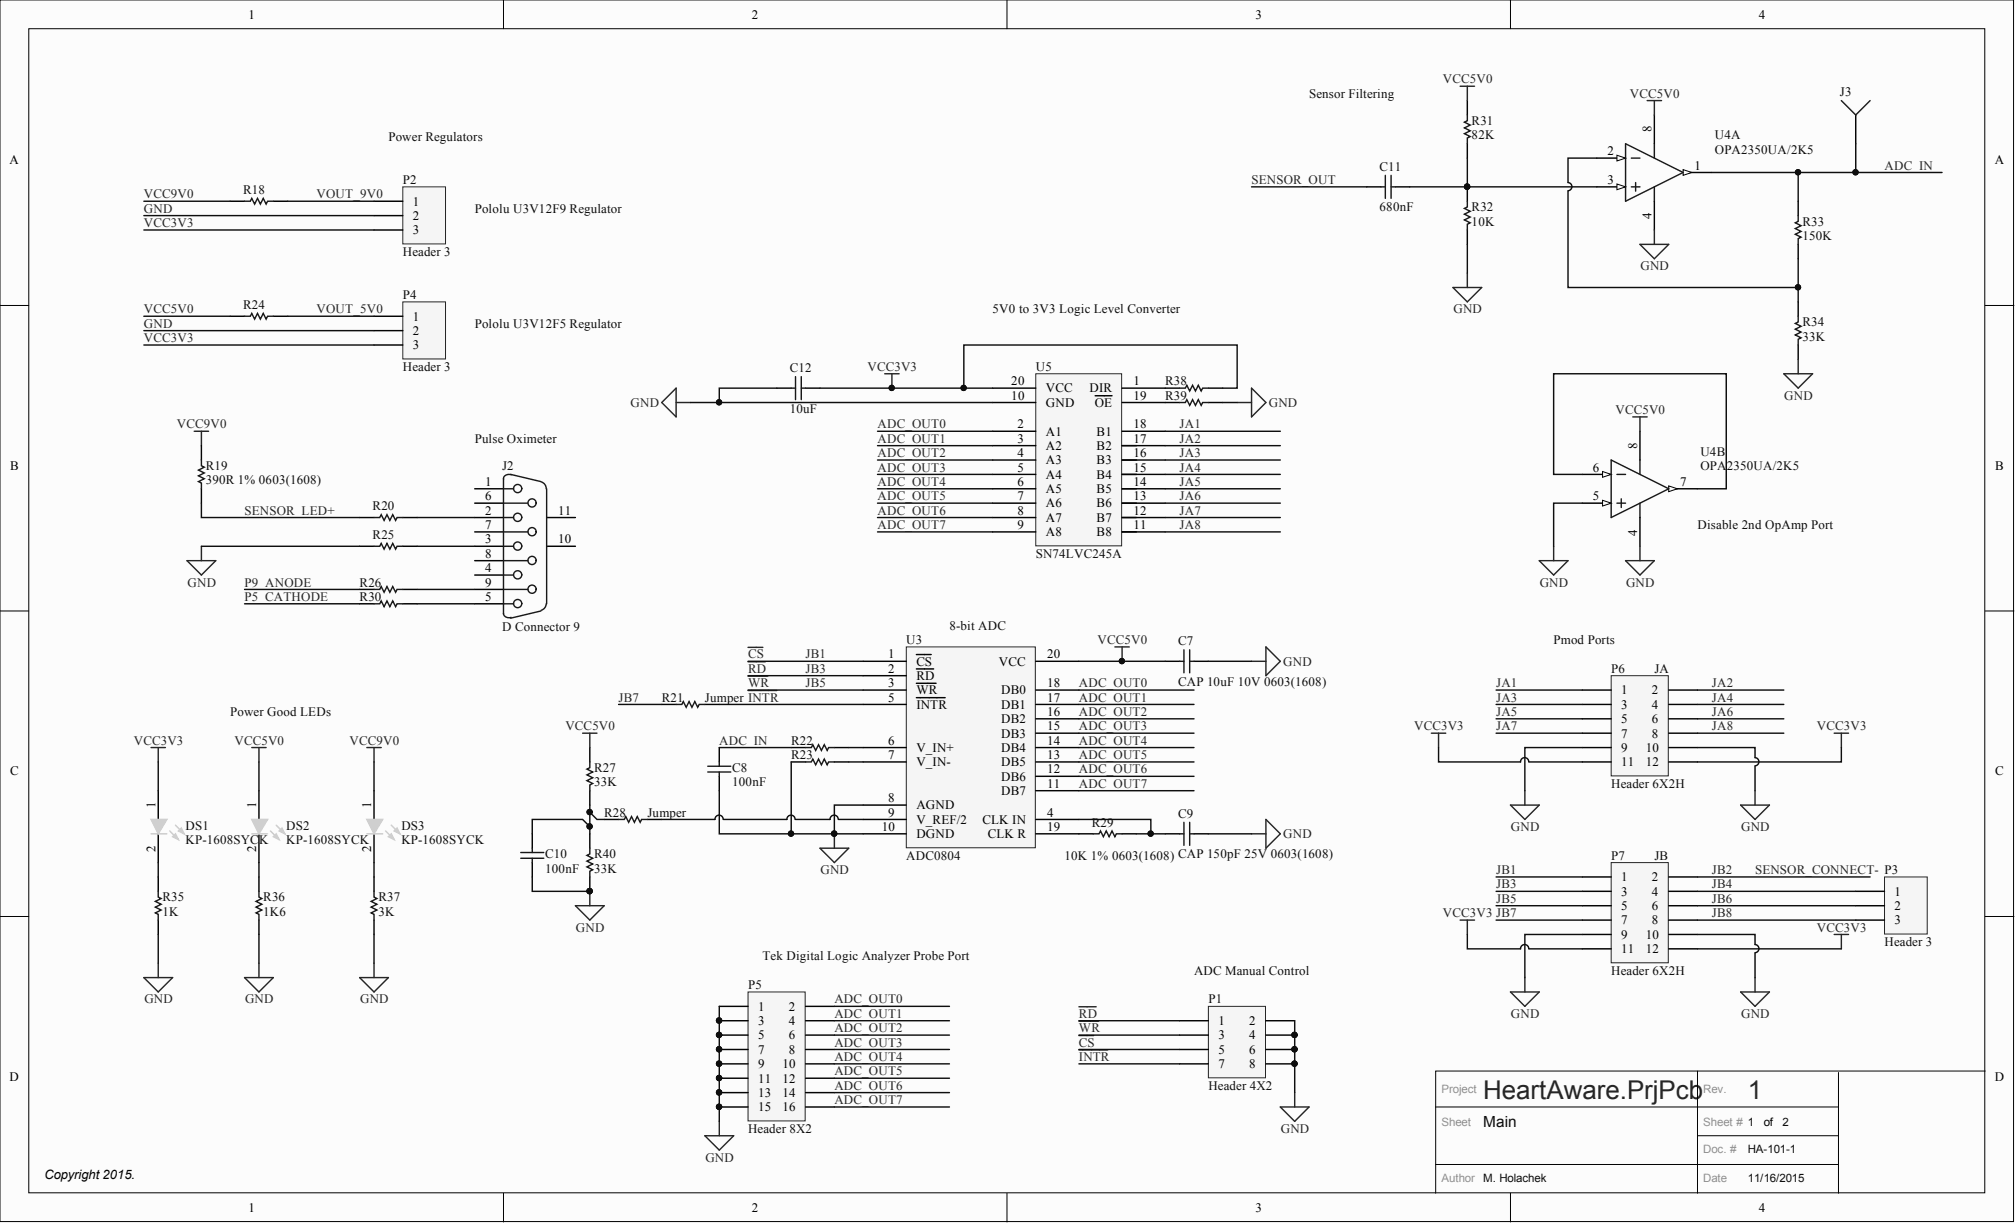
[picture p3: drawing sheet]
<svg xmlns="http://www.w3.org/2000/svg" width="356mm" height="216mm" viewBox="0 0 356 216" stroke-linecap="round" stroke-linejoin="round" font-family="sans-serif">
<defs><g id="words">
<g font-size="4.6" fill="#262626">
<text x="261.6" y="193.8">HeartAware.PrjPcb</text>
<text x="308.3" y="193.8">1</text>
</g>
<text font-size="2.7" fill="#0e0e0e" x="261.6" y="198.7">Main</text>
<g font-size="2.3">
<text x="43.8" y="3.3">1</text>
<text x="132.6" y="3.3">2</text>
<text x="221.4" y="3.3">3</text>
<text x="310.2" y="3.3">4</text>
<text x="291.3" y="23.3" transform="rotate(-90 291.3 23.3)">8</text>
<text x="1.7" y="29">A</text>
<text x="283.5" y="27.4">2</text>
<text x="298.9" y="29.9">1</text>
<text x="351.9" y="29">A</text>
<text x="283.5" y="32.5">3</text>
<text x="72.8" y="36.3">1</text>
<text x="72.8" y="38.8">2</text>
<text x="72.8" y="41.3">3</text>
<text x="291.3" y="38.7" transform="rotate(-90 291.3 38.7)">4</text>
<text x="72.8" y="56.5">1</text>
<text x="72.8" y="59.1">2</text>
<text x="72.8" y="61.6">3</text>
<text x="178.4" y="70.5">10</text>
<text x="178.4" y="68">20</text>
<text x="184.5" y="71.8">GND</text>
<text x="184.5" y="69.2">VCC</text>
<text x="192.2" y="69.2">DIR</text>
<text x="193.1" y="71.8">OE</text>
<text x="200" y="68">1</text>
<text x="200" y="70.5">19</text>
<text x="179.5" y="75.6">2</text>
<text x="184.5" y="76.8">A1</text>
<text x="193.4" y="76.8">B1</text>
<text x="200" y="75.6">18</text>
<text x="1.8" y="82.8">B</text>
<text x="179.5" y="78.1">3</text>
<text x="179.5" y="80.6">4</text>
<text x="179.5" y="83.2">5</text>
<text x="184.5" y="79.4">A2 B2</text>
<text x="184.5" y="81.9">A3 B3</text>
<text x="193.4" y="81.9">B3</text>
<text x="193.4" y="79.4">B2</text>
<text x="194.9" y="83.2">15</text>
<text x="194.9" y="80.6">16</text>
<text x="194.9" y="78.1">17</text>
<text x="200" y="83.2">15</text>
<text x="200" y="80.6">16</text>
<text x="200" y="78.1">17</text>
<text x="281" y="83.2">6</text>
<text x="288.8" y="79.1" transform="rotate(-90 288.8 79.1)">8</text>
<text x="351.9" y="82.8">B</text>
<text x="85.6" y="85.7">1</text>
<text x="85.6" y="88.2">6</text>
<text x="179.5" y="85.7">6</text>
<text x="179.5" y="88.2">7</text>
<text x="184.5" y="84.4">A4 B4</text>
<text x="184.5" y="87">A5 B5</text>
<text x="184.5" y="89.5">A6 B6</text>
<text x="193.4" y="89.5">B6</text>
<text x="193.4" y="87">B5</text>
<text x="193.4" y="84.4">B4</text>
<text x="194.9" y="88.2">13</text>
<text x="194.9" y="85.7">14</text>
<text x="200" y="88.2">13</text>
<text x="200" y="85.7">14</text>
<text x="281" y="88.2">5</text>
<text x="296.4" y="85.7">7</text>
<text x="85.6" y="90.8">2</text>
<text x="85.6" y="95.9">3</text>
<text x="85.6" y="93.3">7</text>
<text x="98.5" y="90.8">11</text>
<text x="98.5" y="95.9">10</text>
<text x="179.5" y="90.8">8</text>
<text x="179.5" y="93.3">9</text>
<text x="184.5" y="92">A7 B7</text>
<text x="184.5" y="94.6">A8 B8</text>
<text x="193.4" y="92">B7</text>
<text x="193.4" y="94.6">B8</text>
<text x="194.9" y="93.3">11</text>
<text x="194.9" y="90.8">12</text>
<text x="200" y="90.8">12</text>
<text x="200" y="93.3">11</text>
<text x="288.8" y="94.5" transform="rotate(-90 288.8 94.5)">4</text>
<text x="85.6" y="100.9">4</text>
<text x="85.6" y="98.4">8</text>
<text x="85.6" y="106">5</text>
<text x="85.6" y="103.5">9</text>
<text x="156.6" y="116.1">1</text>
<text x="156.6" y="118.7">2</text>
<text x="161.6" y="117.4">CS</text>
<text x="161.6" y="119.9">RD</text>
<text x="176.2" y="117.4">VCC</text>
<text x="184.7" y="116.1">20</text>
<text x="156.6" y="121.2">3</text>
<text x="156.6" y="123.7">5</text>
<text x="161.6" y="122.5">WR</text>
<text x="161.6" y="125">INTR</text>
<text x="176.6" y="122.5">DB0</text>
<text x="176.6" y="125">DB1</text>
<text x="184.7" y="121.2">18</text>
<text x="184.7" y="123.7">17</text>
<text x="286" y="122.5">1</text>
<text x="286" y="125">3</text>
<text x="291.4" y="122.5">2</text>
<text x="291.4" y="125">4</text>
<text x="156.6" y="131.4">6</text>
<text x="176.6" y="127.6">DB2</text>
<text x="176.6" y="130.1">DB3</text>
<text x="184.7" y="126.3">16</text>
<text x="184.7" y="128.8">15</text>
<text x="184.7" y="131.4">14</text>
<text x="286" y="127.6">5</text>
<text x="286" y="130.1">7</text>
<text x="291.4" y="127.6">6</text>
<text x="291.4" y="130.1">8</text>
<text x="1.8" y="136.8">C</text>
<text x="156.6" y="133.9">7</text>
<text x="161.6" y="132.6">V_IN+</text>
<text x="161.6" y="135.2">V_IN-</text>
<text x="176.6" y="132.6">DB4</text>
<text x="176.6" y="135.2">DB5</text>
<text x="176.6" y="137.7">DB6</text>
<text x="184.7" y="133.9">13</text>
<text x="184.7" y="136.4">12</text>
<text x="286" y="132.6">9</text>
<text x="286" y="135.2">11</text>
<text x="290.3" y="132.6">10</text>
<text x="290.3" y="135.2">12</text>
<text x="351.9" y="136.8">C</text>
<text x="27.4" y="142.5" transform="rotate(-90 27.4 142.5)">1</text>
<text x="45.2" y="142.5" transform="rotate(-90 45.2 142.5)">1</text>
<text x="65.5" y="142.5" transform="rotate(-90 65.5 142.5)">1</text>
<text x="156.6" y="141.5">8</text>
<text x="161.6" y="142.8">AGND</text>
<text x="176.6" y="140.2">DB7</text>
<text x="184.7" y="139">11</text>
<text x="155.5" y="146.6">10</text>
<text x="156.6" y="144">9</text>
<text x="161.6" y="145.3">V_REF/2</text>
<text x="161.6" y="147.8">DGND</text>
<text x="173.3" y="145.3">CLK IN</text>
<text x="174.2" y="147.8">CLK R</text>
<text x="184.7" y="144">4</text>
<text x="184.7" y="146.6">19</text>
<text x="27.4" y="150.3" transform="rotate(-90 27.4 150.3)">2</text>
<text x="45.2" y="150.3" transform="rotate(-90 45.2 150.3)">2</text>
<text x="65.5" y="150.3" transform="rotate(-90 65.5 150.3)">2</text>
<text x="286" y="155.4">1</text>
<text x="291.4" y="155.4">2</text>
<text x="286" y="158">3</text>
<text x="286" y="160.5">5</text>
<text x="291.4" y="158">4</text>
<text x="291.4" y="160.5">6</text>
<text x="334.2" y="158">1</text>
<text x="334.2" y="160.5">2</text>
<text x="286" y="163.1">7</text>
<text x="286" y="165.6">9</text>
<text x="290.3" y="165.6">10</text>
<text x="291.4" y="163.1">8</text>
<text x="334.2" y="163.1">3</text>
<text x="286" y="168.1">11</text>
<text x="290.3" y="168.1">12</text>
<text x="133.7" y="178.3">1</text>
<text x="139.1" y="178.3">2</text>
<text x="133.7" y="180.8">3</text>
<text x="133.7" y="183.3">5</text>
<text x="133.7" y="185.9">7</text>
<text x="139.1" y="180.8">4</text>
<text x="139.1" y="183.3">6</text>
<text x="139.1" y="185.9">8</text>
<text x="214.9" y="180.8">1</text>
<text x="214.9" y="183.3">3</text>
<text x="214.9" y="185.9">5</text>
<text x="220.3" y="180.8">2</text>
<text x="220.3" y="183.3">4</text>
<text x="220.3" y="185.9">6</text>
<text x="1.7" y="190.6">D</text>
<text x="133.7" y="188.4">9</text>
<text x="133.7" y="190.9">11</text>
<text x="138" y="188.4">10</text>
<text x="138" y="190.9">12</text>
<text x="214.9" y="188.4">7</text>
<text x="220.3" y="188.4">8</text>
<text x="351.9" y="190.6">D</text>
<text x="133.7" y="193.5">13</text>
<text x="133.7" y="196">15</text>
<text x="138" y="193.5">14</text>
<text x="138" y="196">16</text>
<text x="7.9" y="207.9">Copyright 2015.</text>
<text x="43.8" y="213.8">1</text>
<text x="132.6" y="213.8">2</text>
<text x="221.4" y="213.8">3</text>
<text x="310.2" y="213.8">4</text>
</g>
<g font-size="2.3" fill="#0e0e0e">
<text x="230.9" y="17.2">Sensor Filtering</text>
<text x="324.5" y="17">J3</text>
<text x="259.6" y="22.1">R31</text>
<text x="68.5" y="24.8">Power Regulators</text>
<text x="259.6" y="24.6">82K</text>
<text x="302.5" y="24.6">U4A</text>
<text x="302.5" y="27.1">OPA2350UA/2K5</text>
<text x="42.9" y="34.2">R18</text>
<text x="71" y="32.5">P2</text>
<text x="243.3" y="30.2">C11</text>
<text x="83.7" y="37.5">Pololu U3V12F9 Regulator</text>
<text x="243.3" y="37.3">680nF</text>
<text x="259.6" y="37.3">R32</text>
<text x="259.6" y="39.8">10K</text>
<text x="317.9" y="39.8">R33</text>
<text x="71" y="45.1">Header 3</text>
<text x="317.9" y="42.3">150K</text>
<text x="71" y="52.7">P4</text>
<text x="42.9" y="54.5">R24</text>
<text x="83.7" y="57.8">Pololu U3V12F5 Regulator</text>
<text x="175.1" y="55.3">5V0 to 3V3 Logic Level Converter</text>
<text x="317.9" y="57.6">R34</text>
<text x="71" y="65.4">Header 3</text>
<text x="139.3" y="65.7">C12</text>
<text x="182.7" y="65.4">U5</text>
<text x="317.9" y="60.1">33K</text>
<text x="205.5" y="68">R38</text>
<text x="205.5" y="70.5">R39</text>
<text x="139.3" y="72.8">10uF</text>
<text x="36.3" y="82.9">R19</text>
<text x="83.7" y="78.1">Pulse Oximeter</text>
<text x="88.6" y="82.9">J2</text>
<text x="299.9" y="80.4">U4B</text>
<text x="299.9" y="82.9">OPA</text>
<text x="304.6" y="82.9">2350UA/2K5</text>
<text x="36.3" y="85.5">390R 1% 0603(1608)</text>
<text x="65.7" y="90">R20</text>
<text x="65.7" y="95.1">R25</text>
<text x="299.4" y="93.3">Disable 2nd OpAmp Port</text>
<text x="182.7" y="98.4">SN74LVC245A</text>
<text x="63.4" y="103.5">R26</text>
<text x="63.4" y="106">R30</text>
<text x="88.6" y="111.3">D Connector 9</text>
<text x="159.9" y="113.6">U3</text>
<text x="167.5" y="111.1">8-bit ADC</text>
<text x="207.8" y="113.9">C7</text>
<text x="274" y="113.6">Pmod Ports</text>
<text x="284.2" y="118.7">P6</text>
<text x="291.8" y="118.7">JA</text>
<text x="116.7" y="123.7">R21</text>
<text x="124.3" y="123.7">Jumper INTR</text>
<text x="207.8" y="121">CAP 10uF 10V 0603(1608)</text>
<text x="40.6" y="126.3">Power Good LEDs</text>
<text x="139.6" y="131.4">R22</text>
<text x="104.8" y="136.2">R27</text>
<text x="129.2" y="136.2">C8</text>
<text x="139.6" y="133.9">R23</text>
<text x="104.8" y="138.7">33K</text>
<text x="129.2" y="138.7">100nF</text>
<text x="284.2" y="139">Header 6X2H</text>
<text x="32.7" y="146.3">DS1</text>
<text x="32.7" y="148.9">KP-1608SYCK</text>
<text x="50.5" y="146.3">DS2</text>
<text x="50.5" y="148.9">KP-1608SYCK</text>
<text x="70.8" y="146.3">DS3</text>
<text x="70.8" y="148.9">KP-1608SYCK</text>
<text x="106.6" y="144">R28</text>
<text x="114.2" y="144">Jumper</text>
<text x="192.6" y="145.8">R29</text>
<text x="207.8" y="144.3">C9</text>
<text x="96.2" y="151.4">C10</text>
<text x="96.2" y="153.9">100nF</text>
<text x="104.8" y="151.4">R40</text>
<text x="104.8" y="153.9">33K</text>
<text x="159.9" y="151.6">ADC0804</text>
<text x="187.8" y="151.6">10K 1% 0603(1608) CAP 150pF 25V 0603(1608)</text>
<text x="284.2" y="151.6">P7</text>
<text x="291.8" y="151.6">JB</text>
<text x="28.7" y="159">R35</text>
<text x="28.7" y="161.5">1K</text>
<text x="46.4" y="159">R36</text>
<text x="46.4" y="161.5">1K6</text>
<text x="66.7" y="159">R37</text>
<text x="66.7" y="161.5">3K</text>
<text x="332.4" y="166.9">Header 3</text>
<text x="134.5" y="169.4">Tek Digital Logic Analyzer Probe Port</text>
<text x="210.6" y="171.9">ADC Manual Control</text>
<text x="284.2" y="171.9">Header 6X2H</text>
<text x="131.9" y="174.5">P5</text>
<text x="213.1" y="177">P1</text>
<text x="213.1" y="192.2">Header 4X2</text>
<text x="131.9" y="199.8">Header 8X2</text>
</g>
<g font-size="2.3" fill="#262626">
<text x="254.5" y="14.7">VCC5V0</text>
<text x="287.5" y="17.2">VCC5V0</text>
<text x="332.4" y="29.9">ADC_IN</text>
<text x="25.4" y="35">VCC9V0</text>
<text x="55.8" y="35">VOUT_9V0</text>
<text x="220.8" y="32.5">SENSOR_OUT</text>
<text x="25.4" y="40.1">VCC3V3</text>
<text x="25.4" y="37.5">GND</text>
<text x="289.4" y="47.7">GND</text>
<text x="25.4" y="55.3">VCC5V0</text>
<text x="25.4" y="57.8">GND</text>
<text x="55.8" y="55.3">VOUT_5V0</text>
<text x="256.4" y="55.3">GND</text>
<text x="25.4" y="60.3">VCC3V3</text>
<text x="153" y="65.4">VCC3V3</text>
<text x="111.2" y="71.8">GND</text>
<text x="223.8" y="71.8">GND</text>
<text x="314.7" y="70.5">GND</text>
<text x="31.2" y="75.6">VCC9V0</text>
<text x="154.8" y="75.6">ADC_OUT0</text>
<text x="208.1" y="75.6">JA1</text>
<text x="285" y="73">VCC5V0</text>
<text x="154.8" y="78.1">ADC_OUT1</text>
<text x="154.8" y="80.6">ADC_OUT2</text>
<text x="154.8" y="83.2">ADC_OUT3</text>
<text x="208.1" y="78.1">JA2</text>
<text x="208.1" y="80.6">JA3</text>
<text x="208.1" y="83.2">JA4</text>
<text x="154.8" y="85.7">ADC_OUT4</text>
<text x="154.8" y="88.2">ADC_OUT5</text>
<text x="208.1" y="85.7">JA5</text>
<text x="208.1" y="88.2">JA6</text>
<text x="43.1" y="90.8">SENSOR_LED+</text>
<text x="154.8" y="90.8">ADC_OUT6</text>
<text x="154.8" y="93.3">ADC_OUT7</text>
<text x="208.1" y="90.8">JA7</text>
<text x="208.1" y="93.3">JA8</text>
<text x="33.1" y="103.5">GND</text>
<text x="43.1" y="106">P5_CATHODE</text>
<text x="43.1" y="103.5">P9_ANODE</text>
<text x="271.6" y="103.5">GND</text>
<text x="286.8" y="103.5">GND</text>
<text x="193.6" y="113.6">VCC5V0</text>
<text x="131.9" y="118.7">RD</text>
<text x="131.9" y="116.1">CS</text>
<text x="142.1" y="116.1">JB1</text>
<text x="142.1" y="118.7">JB3</text>
<text x="226.3" y="117.4">GND</text>
<text x="109.1" y="123.7">JB7</text>
<text x="131.9" y="121.2">WR</text>
<text x="142.1" y="121.2">JB5</text>
<text x="190.3" y="121.2">ADC_OUT0</text>
<text x="190.3" y="123.7">ADC_OUT1</text>
<text x="263.9" y="121.2">JA1</text>
<text x="263.9" y="123.7">JA3</text>
<text x="302" y="121.2">JA2</text>
<text x="302" y="123.7">JA4</text>
<text x="23.6" y="131.4">VCC3V3</text>
<text x="41.4" y="131.4">VCC5V0</text>
<text x="61.7" y="131.4">VCC9V0</text>
<text x="99.7" y="128.8">VCC5V0</text>
<text x="126.9" y="131.4">ADC_IN</text>
<text x="190.3" y="126.3">ADC_OUT2</text>
<text x="190.3" y="128.8">ADC_OUT3</text>
<text x="190.3" y="131.4">ADC_OUT4</text>
<text x="249.4" y="128.8">VCC3V3</text>
<text x="263.9" y="126.3">JA5</text>
<text x="263.9" y="128.8">JA7</text>
<text x="302" y="126.3">JA6</text>
<text x="302" y="128.8">JA8</text>
<text x="320.5" y="128.8">VCC3V3</text>
<text x="190.3" y="133.9">ADC_OUT5</text>
<text x="190.3" y="136.4">ADC_OUT6</text>
<text x="190.3" y="139">ADC_OUT7</text>
<text x="226.3" y="147.8">GND</text>
<text x="266.5" y="146.6">GND</text>
<text x="307.1" y="146.6">GND</text>
<text x="144.7" y="154.2">GND</text>
<text x="263.9" y="154.2">JB1</text>
<text x="302" y="154.2">JB2</text>
<text x="309.6" y="154.2">SENSOR_CONNECT- P3</text>
<text x="254.5" y="161.8">VCC3V3 JB7</text>
<text x="263.9" y="156.7">JB3</text>
<text x="263.9" y="159.3">JB5</text>
<text x="302" y="156.7">JB4</text>
<text x="302" y="159.3">JB6</text>
<text x="302" y="161.8">JB8</text>
<text x="101.6" y="164.3">GND</text>
<text x="320.5" y="164.3">VCC3V3</text>
<text x="25.5" y="177">GND</text>
<text x="43.2" y="177">GND</text>
<text x="63.5" y="177">GND</text>
<text x="147.2" y="177">ADC_OUT0</text>
<text x="147.2" y="179.5">ADC_OUT1</text>
<text x="190.3" y="179.5">RD</text>
<text x="266.5" y="179.5">GND</text>
<text x="307.1" y="179.5">GND</text>
<text x="147.2" y="182.1">ADC_OUT2</text>
<text x="147.2" y="184.6">ADC_OUT3</text>
<text x="190.3" y="182.1">WR</text>
<text x="190.3" y="184.6">CS</text>
<text x="147.2" y="187.1">ADC_OUT4</text>
<text x="147.2" y="189.7">ADC_OUT5</text>
<text x="190.3" y="187.1">INTR</text>
<text x="147.2" y="192.2">ADC_OUT6</text>
<text x="147.2" y="194.8">ADC_OUT7</text>
<text x="225.9" y="199.8">GND</text>
<text x="124.4" y="204.9">GND</text>
</g>
<g font-size="2" fill="#909090">
<text x="254.3" y="192.8">Project</text>
<text x="300.4" y="192.8">Rev.</text>
<text x="254.3" y="198.6">Sheet</text>
<text x="300.4" y="203.5">Doc. #</text>
<text x="300.4" y="198.6">Sheet # 1</text>
<text x="254.3" y="208.5">Author M. Holachek</text>
<text x="300.4" y="208.5">Date</text>
</g>
<g font-size="2" fill="#0e0e0e">
<text x="308.3" y="203.5">HA-101-1</text>
<text x="314.4" y="198.6">2</text>
<text x="308.3" y="208.5">11/16/2015</text>
</g>
<text font-size="2" x="311.1" y="198.6">of</text>
</g></defs>
<g fill="#fcfcfc" stroke="#000" stroke-width=".18">
<path d="M0 0h355.2v215.5h-355.2z"/>
<path d="M5.1 5.1h345v205.3h-345z"/>
</g>
<g fill="none" stroke="#000" stroke-width=".18">
<path d="M88.8 0v5.1M177.6 0v5.1M266.4 0v5.1M0 53.9h5.1M350.2 53.9h5M0 107.8h5.1M350.2 107.8h5M0 161.7h5.1M350.2 161.7h5M253.2 195.3h71.1M299.4 188.9v21.6M324.3 189.2v21.3"/>
<path d="M350.2 188.9h-97v21.6M88.8 210.5v5M177.6 210.5v5M253.2 205.4h71.1M266.4 210.5v5M299.4 200.3h24.9"/>
</g>
<path d="M284.2 119.2h10.1v17.7h-10.1z" fill="#f5f5f5" stroke="#262626" stroke-width=".18"/>
<path d="M279.1 121.7h5.1M279.1 124.3h5.1M279.1 126.8h5.1M279.1 129.3h5.1M279.1 131.9h5.1M279.1 134.4h5.1M294.3 121.7h5.1M294.3 124.3h5.1M294.3 126.8h5.1M294.3 129.3h5.1M294.3 131.9h5.1M294.3 134.4h5.1" fill="none" stroke="#000" stroke-width=".25"/>
<path d="M284.2 152.1h10.1v17.7h-10.1z" fill="#f5f5f5" stroke="#262626" stroke-width=".18"/>
<path d="M279.1 154.7h5.1M279.1 157.2h5.1M279.1 159.8h5.1M294.3 154.7h5.1M294.3 157.2h5.1M294.3 159.8h5.1M279.1 162.3h5.1M279.1 164.8h5.1M279.1 167.4h5.1M294.3 162.3h5.1M294.3 164.8h5.1M294.3 167.4h5.1" fill="none" stroke="#000" stroke-width=".25"/>
<g fill="none" stroke="#262626" stroke-width=".25">
<path d="M252.5 129.3h2.5M253.7 129.3v2.6M269 139.5v2.5M309.6 139.5v2.5M323.5 129.3h2.6M324.8 129.3v2.6M266.4 142h5.1l-2.5 2.5zM307 142h5.1l-2.5 2.5zM257.6 162.3h2.5M258.8 162.3v2.5M266.4 175h5.1l-2.5 2.5zM269 172.4v2.6"/>
<path d="M307 175h5.1l-2.5 2.5zM309.6 172.4v2.6M323.5 164.8h2.6M324.8 164.8v2.6"/>
</g>
<path d="M71 33h7.6v10h-7.6z" fill="#f5f5f5" stroke="#262626" stroke-width=".18"/>
<path d="M66 35.5h5M66 38h5M66 40.6h5" fill="none" stroke="#000" stroke-width=".25"/>
<path d="M71 53.2h7.6v10.1h-7.6z" fill="#f5f5f5" stroke="#262626" stroke-width=".18"/>
<g fill="none" stroke="#000" stroke-width=".25">
<path d="M40.6 35.5h2.5M48.2 35.5h2.5M40.6 55.8h2.5M48.2 55.8h2.5M66 55.8h5M66 58.3h5M66 60.9h5M83.7 86.2h5.1M83.7 91.3h5.1M83.7 96.4h5.1M83.7 88.8h5.1M83.7 93.8h5.1"/>
<path d="M83.7 98.9h5.1M96.4 91.3h5.1M96.4 96.4h5.1M83.7 101.4h5.1M83.7 106.5h5.1M83.7 104h5.1M66 139.5v5M66 147.1v5"/>
</g>
<g fill="none" stroke="#1c1c1c" stroke-width=".25">
<path d="M43.1 35.5h1.1l.2-.5 .5 1 .5-1 .5 1 .5-1 .5 1 .3-.5h1M43.1 55.8h1.1l.2-.5 .5 1 .5-1 .5 1 .5-1 .5 1 .3-.5h1M88.8 91.3h1.8M88.8 86.2h1.8M88.8 96.4h1.8M88.8 88.8h4.3M88.8 93.8h4.3M88.8 98.9h4.3M88.8 84.4v23.9M90.1 83.7l5.3 1.2M90.2 83.7a.93 .93 0 0 0-1.4 .8M95.5 85a1.23 1.23 0 0 1 .8 1.2"/>
<path d="M96.4 86.2v20.3M88.8 101.4h1.8M88.8 106.5h1.8M88.8 104h4.3M88.8 108.2a.99 .99 0 0 0 1.4 .7M95.4 107.8l-5.3 1.2M96.3 106.5a1.23 1.23 0 0 1-.8 1.1"/>
<circle cx="91.3" cy="91.2" r=".72"/>
<circle cx="91.3" cy="96.3" r=".72"/>
<circle cx="91.3" cy="86.2" r=".72"/>
<circle cx="93.8" cy="88.7" r=".72"/>
<circle cx="93.8" cy="98.9" r=".72"/>
<circle cx="93.8" cy="93.8" r=".72"/>
<circle cx="91.3" cy="101.4" r=".72"/>
<circle cx="91.3" cy="106.5" r=".72"/>
<circle cx="93.8" cy="103.9" r=".72"/>
</g>
<path d="M26.6 131.9h2.6M27.9 131.9v2.5M44.4 131.9h2.5M45.7 131.9v2.5M64.7 131.9h2.5M66 131.9v2.5M25.4 172.4h5l-2.5 2.6zM27.9 169.9v2.5M43.1 172.4h5.1l-2.5 2.6zM45.7 169.9v2.5M63.4 172.4h5.1l-2.5 2.6zM66 169.9v2.5" fill="none" stroke="#262626" stroke-width=".25"/>
<path d="M68 146.6l1.5 1.5M69 145.6l1.5 1.5" fill="none" stroke="#ccc" stroke-width=".25"/>
<path d="M69.5 146.6l.5-.5 .5 1z" fill="#ccc"/>
<path d="M69.5 146.6l.5-.5 .5 1z" fill="none" stroke="#ccc" stroke-width=".25"/>
<path d="M64.7 144.5h2.8l-1.5 2.6z" fill="#ccc"/>
<path d="M64.7 144.5h2.8l-1.5 2.6zM64.7 147.1h2.8" fill="none" stroke="#ccc" stroke-width=".25"/>
<path d="M68.5 147.6l.5-.5 .5 1z" fill="#ccc"/>
<path d="M47.7 146.6l1.5 1.5M48.7 145.6l1.5 1.5M68.5 147.6l.5-.5 .5 1z" fill="none" stroke="#ccc" stroke-width=".25"/>
<path d="M45.7 139.5v5M45.7 147.1v5" fill="none" stroke="#000" stroke-width=".25"/>
<path d="M49.2 146.6l.5-.5 .5 1z" fill="#ccc"/>
<path d="M49.2 146.6l.5-.5 .5 1z" fill="none" stroke="#ccc" stroke-width=".25"/>
<path d="M44.4 144.5h2.8l-1.5 2.6z" fill="#ccc"/>
<path d="M44.4 144.5h2.8l-1.5 2.6zM44.4 147.1h2.8" fill="none" stroke="#ccc" stroke-width=".25"/>
<path d="M48.2 147.6l.5-.5 .5 1z" fill="#ccc"/>
<path d="M29.9 146.6l1.6 1.5M31 145.6l1.5 1.5M48.2 147.6l.5-.5 .5 1z" fill="none" stroke="#ccc" stroke-width=".25"/>
<path d="M27.9 139.5v5M27.9 147.1v5" fill="none" stroke="#000" stroke-width=".25"/>
<path d="M31.5 146.6l.5-.5 .5 1z" fill="#ccc"/>
<path d="M31.5 146.6l.5-.5 .5 1z" fill="none" stroke="#ccc" stroke-width=".25"/>
<path d="M26.6 144.5h2.8l-1.5 2.6z" fill="#ccc"/>
<path d="M26.6 144.5h2.8l-1.5 2.6zM26.6 147.1h2.8" fill="none" stroke="#ccc" stroke-width=".25"/>
<path d="M30.4 147.6l.6-.5 .5 1z" fill="#ccc"/>
<path d="M30.4 147.6l.6-.5 .5 1z" fill="none" stroke="#ccc" stroke-width=".25"/>
<path d="M27.9 154.7v2.5M45.7 154.7v2.5M66 154.7v2.5M27.9 162.3v2.5M45.7 162.3v2.5M66 162.3v2.5" fill="none" stroke="#000" stroke-width=".25"/>
<path d="M27.9 157.2v1l.5 .3-1 .5 1 .5-1 .5 1 .5-1 .5 .5 .3v1M45.7 157.2v1l.5 .3-1 .5 1 .5-1 .5 1 .5-1 .5 .5 .3v1M66 157.2v1l.5 .3-1 .5 1 .5-1 .5 1 .5-1 .5 .5 .3v1" fill="none" stroke="#1c1c1c" stroke-width=".25"/>
<path d="M126.9 197.8v2.5M124.3 200.3h5.1l-2.5 2.6z" fill="none" stroke="#262626" stroke-width=".25"/>
<path d="M131.9 175h10.1v22.7h-10.1z" fill="#f5f5f5" stroke="#262626" stroke-width=".18"/>
<g fill="none" stroke="#000" stroke-width=".25">
<path d="M126.9 177.5h5M142.1 177.5h5.1M126.9 180h5M126.9 182.6h5M126.9 185.1h5M126.9 187.7h5M126.9 190.2h5M126.9 192.7h5M126.9 195.3h5M142.1 180h5.1M142.1 182.6h5.1M142.1 185.1h5.1"/>
<path d="M142.1 187.7h5.1M142.1 190.2h5.1M142.1 192.7h5.1M142.1 195.3h5.1"/>
</g>
<g fill="#0e0e0e" stroke="#0e0e0e" stroke-width=".18">
<circle cx="126.8" cy="180" r=".47"/>
<circle cx="126.8" cy="182.5" r=".47"/>
<circle cx="126.8" cy="185.1" r=".47"/>
<circle cx="126.8" cy="187.6" r=".47"/>
<circle cx="126.8" cy="190.2" r=".47"/>
<circle cx="126.8" cy="192.7" r=".47"/>
<circle cx="126.8" cy="195.2" r=".47"/>
</g>
<path d="M213.1 177.5h10.1v12.6h-10.1z" fill="#f5f5f5" stroke="#262626" stroke-width=".18"/>
<g fill="none" stroke="#000" stroke-width=".25">
<path d="M192.8 78.6h7.7M192.8 93.8h7.7M192.8 91.3h7.7M192.8 88.8h7.7M192.8 86.2h7.7M192.8 83.7h7.7M192.8 81.1h7.7M208.1 180h5M208.1 182.6h5M208.1 185.1h5M208.1 187.7h5M223.3 180h5.1"/>
<path d="M223.3 182.6h5.1M223.3 185.1h5.1M223.3 187.7h5.1"/>
</g>
<g fill="#0e0e0e" stroke="#0e0e0e" stroke-width=".18">
<circle cx="228.3" cy="182.5" r=".47"/>
<circle cx="228.3" cy="185.1" r=".47"/>
<circle cx="228.3" cy="187.6" r=".47"/>
</g>
<path d="M34.3 76.1h2.5M35.5 76.1v2.5M33 98.9h5.1l-2.6 2.5zM35.5 96.4v2.5M190.3 177.6h3.1M190.3 180.1h3.5M190.3 182.7h2.6M190.3 185.2h5.1" fill="none" stroke="#262626" stroke-width=".25"/>
<path d="M182.7 65.9h15.1v30.4h-15.1z" fill="#f5f5f5" stroke="#262626" stroke-width=".18"/>
<g fill="none" stroke="#000" stroke-width=".25">
<path d="M175.1 68.5h7.6M175.1 76.1h7.6M175.1 78.6h7.6M175.1 71h7.6M193.2 69.8h2.9M197.9 68.5h10.2M197.9 76.1h7.6M197.9 78.6h7.6M197.9 71h10.2M213.1 68.5h2.6M213.1 71h2.6M175.1 81.1h7.6"/>
<path d="M175.1 83.7h7.6M175.1 86.2h7.6M175.1 88.8h7.6M175.1 91.3h7.6M175.1 93.8h7.6M197.9 81.1h7.6M197.9 83.7h7.6M197.9 86.2h7.6M197.9 88.8h7.6M197.9 91.3h7.6M197.9 93.8h7.6"/>
</g>
<path d="M116.7 71l2.6-2.5v5zM119.3 71h2.5M156.1 65.9h2.5M157.3 65.9v2.6M218.2 71h2.6M220.8 68.5l2.5 2.5-2.5 2.5z" fill="none" stroke="#262626" stroke-width=".25"/>
<circle cx="157.3" cy="68.4" r=".47" fill="#0e0e0e" stroke="#0e0e0e" stroke-width=".18"/>
<path d="M208.1 68.5h1l.2-.5 .5 1 .6-1 .5 1 .5-1 .5 1 .2-.5h1M208.1 71h1l.2-.5 .5 1 .6-1 .5 1 .5-1 .5 1 .2-.5h1" fill="none" stroke="#1c1c1c" stroke-width=".25"/>
<path d="M332.4 154.7h7.5v10.1h-7.5z" fill="#f5f5f5" stroke="#262626" stroke-width=".18"/>
<g fill="none" stroke="#000" stroke-width=".25">
<path d="M205.5 116.6h2.6M210.6 116.6h2.5M104 131.9v2.5M104 139.5v2.5M116.7 124.3h2.6M124.3 124.3h2.6M126.9 131.9v2.5M126.9 136.9v2.6M139.6 134.4h2.5M139.6 131.9h2.5M147.2 134.4h2.5M147.2 131.9h2.5"/>
<path d="M93.9 147.1v2.5M93.9 152.1v2.6M104 147.1v2.5M104 154.7v2.5M106.6 144.5h2.5M114.2 144.5h2.5M190.3 147.1h2.5M197.9 147.1h2.6M205.5 147.1h2.6M210.6 147.1h2.5M327.3 157.2h5.1M327.3 159.8h5.1"/>
<path d="M327.3 162.3h5.1"/>
</g>
<g fill="none" stroke="#262626" stroke-width=".25">
<path d="M131.9 116.7h3.1M131.9 119.3h3.5M131.9 114.2h2.7M196.7 114.1h2.5M197.9 114.1v2.5M220.8 116.6h2.5M223.3 114.1l2.5 2.5-2.5 2.6zM102.8 129.3h2.5M104 129.3v2.6M131.9 121.8h5.1M101.5 159.8h5.1l-2.6 2.5zM104 157.2v2.6"/>
<path d="M144.6 149.6h5.1l-2.5 2.5zM147.2 147.1v2.5M220.8 147.1h2.5M223.3 144.5l2.5 2.6-2.5 2.5z"/>
</g>
<g fill="#0e0e0e" stroke="#0e0e0e" stroke-width=".18">
<circle cx="197.9" cy="116.6" r=".47"/>
<circle cx="147.1" cy="147" r=".47"/>
<circle cx="104" cy="157.2" r=".47"/>
</g>
<g fill="none" stroke="#1c1c1c" stroke-width=".25">
<path d="M208.1 116.6h.7M208.8 114.6v4.1M209.8 114.6v4.1M209.8 116.6h.8M104 134.4v1l-.5 .3 1 .5-1 .5 1 .5-1 .5 1 .5-.5 .3v1M119.3 124.3h1l.2-.6 .5 1.1 .5-1.1 .6 1.1 .5-1.1 .5 1.1 .2-.5h1M124.8 135.2h4.1M124.8 136.2h4.1M126.9 134.4v.8M126.9 136.2v.7M142.1 134.4h1l.3-.5 .5 1 .5-1 .5 1 .5-1 .5 1 .3-.5h1M142.1 131.9h1l.3-.5 .5 1 .5-1 .5 1 .5-1 .5 1 .3-.5h1"/>
<path d="M91.9 150.4h4M91.9 151.4h4M93.9 149.6v.8M93.9 151.4v.7M104 149.6v1l-.5 .3 1 .5-1 .5 1 .5-1 .5 1 .5-.5 .3v1M109.1 144.5h1l.3-.5 .5 1 .5-1 .5 1 .5-1 .5 1 .3-.5h1M192.8 147.1h1.1l.2-.5 .5 1 .5-1 .5 1 .5-1 .6 1 .2-.5h1M208.1 147.1h.7M208.8 145v4.1M209.8 145v4.1M209.8 147.1h.8"/>
</g>
<path d="M159.9 114.1h22.7v35.4h-22.7z" fill="#f5f5f5" stroke="#262626" stroke-width=".18"/>
<g fill="none" stroke="#000" stroke-width=".25">
<path d="M296.9 30.4h5.1M137 68.5h2.6M142.1 68.5h2.5M152.2 116.6h7.7M152.2 119.2h7.7M161.6 115.5h2.6M161.6 118h3.1M182.7 116.6h7.6M152.2 121.7h7.7M152.2 124.3h7.7M152.2 131.9h7.7M152.2 134.4h7.7"/>
<path d="M161.6 120.5h3.5M161.6 123.1h5.1M182.7 121.7h7.6M182.7 124.3h7.6M182.7 131.9h7.6M182.7 134.4h7.6M182.7 126.8h7.6M182.7 129.3h7.6M182.7 136.9h7.6M182.7 139.5h7.6M152.2 144.5h7.7M152.2 147.1h7.7"/>
<path d="M152.2 142h7.7M182.7 144.5h7.6M182.7 147.1h7.6"/>
</g>
<path d="M139.6 68.5h.7M140.3 66.4v4.1M141.3 66.4v4.1M141.3 68.5h.8" fill="none" stroke="#1c1c1c" stroke-width=".25"/>
<path d="M296.9 29.9l1.5 .5-1.5 .5z" fill="#fcfcfc"/>
<path d="M296.9 29.9l1.5 .5-1.5 .5z" fill="none" stroke="#000" stroke-width=".18"/>
<path d="M281.7 33h5" fill="none" stroke="#000" stroke-width=".25"/>
<path d="M285.2 32.5l1.5 .5-1.5 .5z" fill="#fcfcfc"/>
<path d="M285.2 32.5l1.5 .5-1.5 .5z" fill="none" stroke="#000" stroke-width=".18"/>
<path d="M281.7 27.9h5" fill="none" stroke="#000" stroke-width=".25"/>
<path d="M285.2 27.4l1.5 .5-1.5 .5z" fill="#fcfcfc"/>
<path d="M285.2 27.4l1.5 .5-1.5 .5z" fill="none" stroke="#000" stroke-width=".18"/>
<path d="M286.7 25.4l10.2 5-10.2 5.1zM287.7 27.9h1.6M287.7 33h1.6M288.5 32.2v1.5M291.8 25.4v2.5M291.8 33v2.5" fill="none" stroke="#1c1c1c" stroke-width=".25"/>
<path d="M291.8 20.3v5.1M291.8 35.5v5.1M294.3 86.2h5.1" fill="none" stroke="#000" stroke-width=".25"/>
<path d="M294.3 85.7l1.6 .5-1.6 .5z" fill="#fcfcfc"/>
<path d="M294.3 85.7l1.6 .5-1.6 .5z" fill="none" stroke="#000" stroke-width=".18"/>
<path d="M279.1 88.8h5.1" fill="none" stroke="#000" stroke-width=".25"/>
<path d="M282.7 88.2l1.5 .6-1.5 .5z" fill="#fcfcfc"/>
<path d="M282.7 88.2l1.5 .6-1.5 .5z" fill="none" stroke="#000" stroke-width=".18"/>
<path d="M279.1 83.7h5.1" fill="none" stroke="#000" stroke-width=".25"/>
<path d="M282.7 83.2l1.5 .5-1.5 .5z" fill="#fcfcfc"/>
<path d="M282.7 83.2l1.5 .5-1.5 .5z" fill="none" stroke="#000" stroke-width=".18"/>
<g fill="none" stroke="#1c1c1c" stroke-width=".25">
<path d="M324.8 17.7l2.5 2.6 2.6-2.6M243.6 33h.8M244.4 30.9v4.1M245.4 30.9v4.1M245.4 33h.7M258.8 20.3v1l-.5 .2 1 .6-1 .5 1 .5-1 .5 1 .5-.5 .2v1.1M258.8 35.5v1l-.5 .3 1 .5-1 .5 1 .5-1 .5 1 .5-.5 .3v1M317.2 38v1l-.5 .3 1 .5-1 .5 1 .5-1 .5 1 .5-.5 .3v1M317.2 55.8v1l-.5 .3 1 .5-1 .5 1 .5-1 .5 1 .5-.5 .2v1.1M35.5 81.1v1.1l.5 .2-1 .5 1 .5-1 .5 1 .5-1 .5 .5 .3v1M66 91.3h1l.2-.5 .6 1 .5-1 .5 1 .5-1 .5 1 .2-.5h1M66 96.4h1l.2-.5 .6 1 .5-1 .5 1 .5-1 .5 1 .2-.5h1"/>
<path d="M284.2 81.1l10.1 5.1-10.1 5.1zM285.2 83.7h1.5M285.2 88.8h1.5M286 88v1.5M289.3 81.1v2.6M289.3 88.8v2.5M66 104h1l.2-.5 .6 1 .5-1 .5 1 .5-1 .5 1 .2-.5h1M66 106.5h1l.2-.5 .6 1 .5-1 .5 1 .5-1 .5 1 .2-.5h1"/>
</g>
<g fill="none" stroke="#000" stroke-width=".25">
<path d="M258.8 17.7v2.6M241.1 33h2.5M246.1 33h2.6M258.8 25.4v2.5M258.8 33v2.5M317.2 35.5v2.5M327.3 20.3v5.1M258.8 40.6v2.5M317.2 43.1v2.5M317.2 53.2v2.6M35.5 78.6v2.5M289.3 76.1v5"/>
<path d="M317.2 60.9v2.5M35.5 86.2v2.6M63.4 91.3h2.6M63.4 96.4h2.6M71 91.3h2.6M71 96.4h2.6M289.3 91.3v5.1M63.4 104h2.6M63.4 106.5h2.6M71 104h2.6M71 106.5h2.6"/>
</g>
<g fill="#0e0e0e" stroke="#0e0e0e" stroke-width=".18">
<circle cx="258.8" cy="32.9" r=".47"/>
<circle cx="126.8" cy="180" r=".47"/>
<circle cx="126.8" cy="182.5" r=".47"/>
<circle cx="126.8" cy="185.1" r=".47"/>
<circle cx="126.8" cy="187.6" r=".47"/>
<circle cx="126.8" cy="190.2" r=".47"/>
<circle cx="126.8" cy="192.7" r=".47"/>
<circle cx="126.8" cy="195.2" r=".47"/>
<circle cx="126.8" cy="71" r=".47"/>
<circle cx="170" cy="68.4" r=".47"/>
<circle cx="203" cy="147" r=".47"/>
<circle cx="147.1" cy="147" r=".47"/>
<circle cx="139.5" cy="147" r=".47"/>
<circle cx="104" cy="143.2" r=".47"/>
<circle cx="104" cy="145.8" r=".47"/>
<circle cx="104" cy="157.2" r=".47"/>
<circle cx="197.9" cy="116.6" r=".47"/>
<circle cx="157.3" cy="68.4" r=".47"/>
<circle cx="317.1" cy="50.7" r=".47"/>
<circle cx="317.1" cy="30.4" r=".47"/>
<circle cx="327.3" cy="30.4" r=".47"/>
<circle cx="228.3" cy="187.6" r=".47"/>
<circle cx="228.3" cy="185.1" r=".47"/>
<circle cx="228.3" cy="182.5" r=".47"/>
</g>
<g fill="none" stroke="#262626" stroke-width=".25">
<path d="M257.6 15.2h2.5M258.8 15.2v2.5M290.5 17.7h2.6M291.8 17.7v2.6M256.3 50.7h5.1l-2.6 2.5zM258.8 48.2v2.5M289.3 43.1h5l-2.5 2.5zM291.8 40.6v2.5M288 73.5h2.5M289.3 73.5v2.6M314.6 65.9h5.1l-2.5 2.6zM317.2 63.4v2.5"/>
<path d="M271.5 98.9h5.1l-2.6 2.5zM274 96.4v2.5M286.7 98.9h5.1l-2.5 2.5zM289.3 96.4v2.5M225.8 195.3h5.1l-2.5 2.5zM228.4 192.7v2.6"/>
</g>
<g fill="none" stroke="#0e0e0e" stroke-width=".25">
<path d="M25.4 35.5h15.2M25.4 38h40.6M50.7 35.5h15.3M220.8 33h20.3M258.8 27.9v5.1h-10.1M258.8 33h22.9M276.6 33.7v17h40.6M281.7 27.9h-5.1v4.3a.72 .72 0 0 1 .7 .7 .72 .72 0 0 1-.7 .7M302 30.4h15.2v5.1M317.2 30.4h25.4M327.3 25.4v5M25.4 55.8h15.2"/>
<path d="M25.4 58.3h40.6M25.4 40.6h40.6M50.7 55.8h15.3M258.8 43.1v5.1M317.2 45.6v7.6M25.4 60.9h40.6M121.8 71h53.3M137 68.5h-10.1v2.5M144.6 68.5h30.5M154.8 76.1h20.3M154.8 78.6h20.3M170 68.5v-7.6h48.2v7.6h-2.5"/>
<path d="M205.5 76.1h20.3M205.5 78.6h20.3M215.7 71h2.5M35.5 88.8v2.5h27.9M35.5 96.4h27.9M73.6 91.3h10.1M73.6 96.4h10.1M154.8 81.1h20.3M154.8 83.7h20.3M154.8 86.2h20.3M154.8 88.8h20.3M154.8 91.3h20.3"/>
<path d="M154.8 93.8h20.3M205.5 81.1h20.3M205.5 83.7h20.3M205.5 86.2h20.3M205.5 88.8h20.3M205.5 91.3h20.3M205.5 93.8h20.3M279.1 88.8h-5.1v7.6M279.1 83.7h-5.1v-17.8h30.5v20.3h-5.1M43.1 104h20.3M43.1 106.5h20.3M73.6 104h10.1"/>
<path d="M73.6 106.5h10.1M131.9 116.6h20.3M131.9 119.2h20.3M190.3 116.6h15.2M213.1 116.6h7.7M27.9 134.4v5.1M45.7 134.4v5.1M66 134.4v5.1M109.1 124.3h7.6M126.9 139.5v7.6h12.7M126.9 124.3h25.3M126.9 131.9h12.7"/>
<path d="M131.9 121.7h20.3M139.6 134.4v12.7h7.6M149.7 134.4h2.5M149.7 131.9h2.5M190.3 134.4h20.3M190.3 121.7h20.3M190.3 124.3h20.3M190.3 126.8h20.3M190.3 129.3h20.3M190.3 131.9h20.3M190.3 136.9h20.3M190.3 139.5h20.3"/>
<path d="M253.7 131.9v2.5h14.5a.72 .72 0 0 1 .7-.8 .72 .72 0 0 1 .8 .8M263.9 121.7h15.2M263.9 124.3h15.2M263.9 126.8h15.2M263.9 129.3h15.2M269.7 134.4h9.4M279.1 131.9h-10.1v7.6M299.4 131.9h10.2v1.7a.72 .72 0 0 1 .7 .8 .72 .72 0 0 1-.7 .7M299.4 121.7h15.2M299.4 124.3h15.2M299.4 126.8h15.2M299.4 129.3h15.2"/>
<path d="M309.6 135.2v4.3M324.8 131.9v2.5h-25.4M27.9 152.1v2.6M45.7 152.1v2.6M66 152.1v2.6M93.9 154.7v2.5h10.1M104 143.3l1.3 1.2h1.3M104 142v5.1M104 145.8l-1.2-1.3h-8.9v2.6M127.6 144.5a.72 .72 0 0 0-.8-.7 .72 .72 0 0 0-.7 .7h-9.4M140.2 144.5a.72 .72 0 0 0-.7-.7 .72 .72 0 0 0-.7 .7h-11.2M147.9 144.5a.72 .72 0 0 0-.8-.7 .72 .72 0 0 0-.7 .7h-6.1"/>
<path d="M147.9 144.5h4.3M152.2 142h-5v5.1h5M190.3 144.5h12.7v2.6h2.5M200.5 147.1h2.5M213.1 147.1h7.7M263.9 154.7h15.2M263.9 157.2h15.2M263.9 159.8h15.2M299.4 154.7h30.5M299.4 157.2h27.9M299.4 159.8h27.9M27.9 164.8v5.1"/>
<path d="M45.7 164.8v5.1M66 164.8v5.1M126.9 177.5v20.3M147.2 177.5h20.3M258.8 164.8v2.6h9.4a.72 .72 0 0 1 .7-.8 .72 .72 0 0 1 .8 .8M263.9 162.3h15.2M269.7 167.4h9.4M279.1 164.8h-10.1v7.6M299.4 164.8h10.2v1.8a.72 .72 0 0 1 .7 .7 .72 .72 0 0 1-.7 .7M299.4 167.4h25.4M299.4 162.3h27.9M309.6 168.1v4.3"/>
<path d="M147.2 180h20.3M147.2 182.6h20.3M147.2 185.1h20.3M147.2 187.7h20.3M147.2 190.2h20.3M147.2 192.7h20.3M147.2 195.3h20.3M190.3 180h17.8M190.3 182.6h17.8M190.3 185.1h17.8M190.3 187.7h17.8M228.4 180v12.7"/>
</g>
<use href="#words"/>
</svg>
